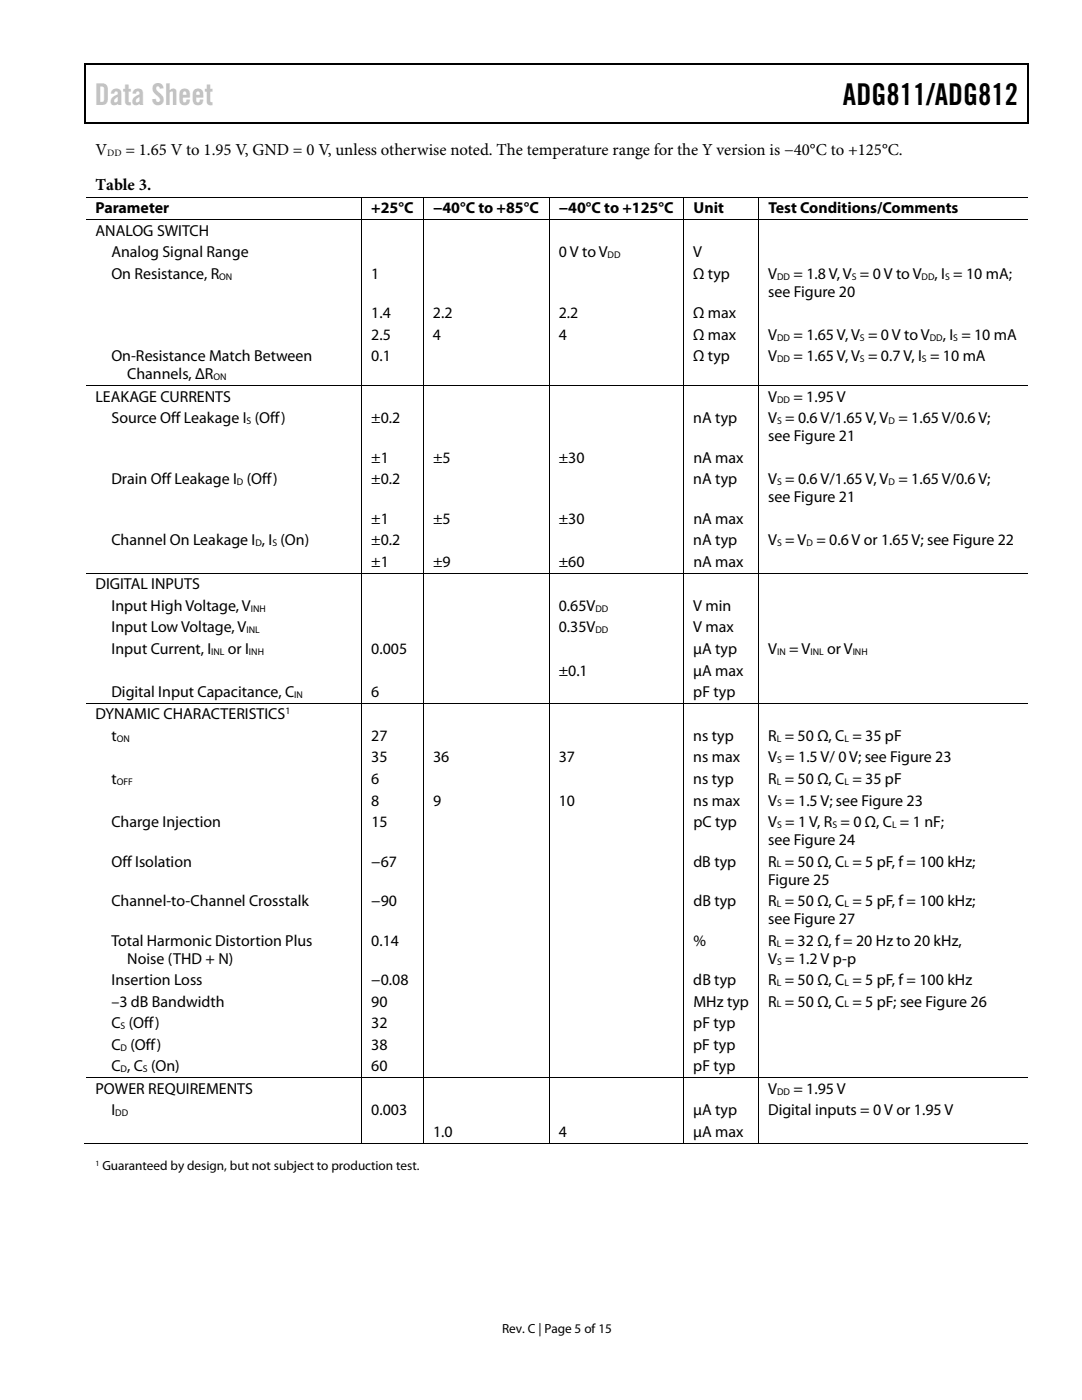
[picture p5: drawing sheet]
<svg xmlns="http://www.w3.org/2000/svg" width="216mm" height="279mm" viewBox="0 0 216 279" stroke-linecap="round" stroke-linejoin="round" font-family="sans-serif">
<defs><g id="words">
<text font-size="6" fill="#c0c0c0" x="18.9" y="21">Data Sheet</text>
<text font-size="6" x="168.2" y="21">ADG811/ADG812</text>
<g font-size="3.3">
<text x="19" y="30.9">V</text>
<text x="25" y="30.9">= 1.65 V to 1.95 V, GND = 0 V, unless otherwise noted. The temperature range for the Y version is −40°C to +125°C.</text>
<text x="19" y="38">Table 3.</text>
</g>
<g font-size="3.2">
<text x="19" y="42.6">Parameter</text>
<text x="19" y="47.1">ANALOG SWITCH</text>
<text x="74.1" y="42.6">+25°C</text>
<text x="86.4" y="42.6">−40°C to +85°C</text>
<text x="111.5" y="42.6">−40°C to +125°C</text>
<text x="138.4" y="42.6">Unit</text>
<text x="153.3" y="42.6">Test Conditions/Comments</text>
<text x="22.2" y="51.4">Analog Signal Range</text>
<text x="111.5" y="51.4">0 V to V</text>
<text x="138.3" y="51.4">V</text>
<text x="22.2" y="55.6">On Resistance, R</text>
<text x="74.1" y="55.6">1</text>
<text x="138.3" y="55.6">Ω typ</text>
<text x="153.3" y="55.7">V</text>
<text x="153.3" y="59.2">see Figure 20</text>
<text x="158.3" y="55.7">= 1.8 V, V = 0 V to V</text>
<text x="186.5" y="55.7">, I = 10 mA;</text>
<text x="74.1" y="63.5">1.4</text>
<text x="86.4" y="63.5">2.2</text>
<text x="111.5" y="63.5">2.2</text>
<text x="138.3" y="63.5">Ω max</text>
<text x="74.1" y="67.8">2.5</text>
<text x="86.4" y="67.8">4</text>
<text x="111.5" y="67.8">4</text>
<text x="138.3" y="67.8">Ω max</text>
<text x="153.3" y="67.8">V</text>
<text x="158.3" y="67.8">= 1.65 V, V = 0 V to V</text>
<text x="188.1" y="67.8">, I = 10 mA</text>
<text x="22.2" y="72.1">On-Resistance Match Between</text>
<text x="25.4" y="75.7">Channels, ΔR</text>
<text x="74.1" y="72.1">0.1</text>
<text x="138.3" y="72.1">Ω typ</text>
<text x="153.3" y="72.1">V</text>
<text x="158.3" y="72.1">= 1.65 V, V = 0.7 V, I = 10 mA</text>
<text x="19" y="80.2">LEAKAGE CURRENTS</text>
<text x="153.3" y="80.2">V</text>
<text x="158.3" y="80.2">= 1.95 V</text>
<text x="22.2" y="84.5">Source Off Leakage I (Off)</text>
<text x="74.1" y="84.5">±0.2</text>
<text x="138.3" y="84.5">nA typ</text>
<text x="153.3" y="84.5">V = 0.6 V/1.65 V, V = 1.65 V/0.6 V;</text>
<text x="153.3" y="88.1">see Figure 21</text>
<text x="74.1" y="92.4">±1</text>
<text x="86.4" y="92.4">±5</text>
<text x="111.5" y="92.4">±30</text>
<text x="138.4" y="92.4">nA max</text>
<text x="22.2" y="96.7">Drain Off Leakage I (Off)</text>
<text x="74.1" y="96.7">±0.2</text>
<text x="138.3" y="96.7">nA typ</text>
<text x="153.3" y="100.3">see Figure 21</text>
<text x="153.3" y="96.7">V = 0.6 V/1.65 V, V = 1.65 V/0.6 V;</text>
<text x="74.1" y="104.5">±1</text>
<text x="86.4" y="104.5">±5</text>
<text x="111.5" y="104.5">±30</text>
<text x="138.4" y="104.5">nA max</text>
<text x="22.2" y="108.8">Channel On Leakage I , I (On)</text>
<text x="74.1" y="108.8">±0.2</text>
<text x="74.1" y="113.1">±1</text>
<text x="86.4" y="113.1">±9</text>
<text x="111.5" y="113.1">±60</text>
<text x="138.3" y="108.8">nA typ</text>
<text x="138.4" y="113.1">nA max</text>
<text x="153.3" y="108.8">V = V = 0.6 V or 1.65 V; see Figure 22</text>
<text x="19" y="117.6">DIGITAL INPUTS</text>
<text x="22.2" y="121.9">Input High Voltage, V</text>
<text x="111.5" y="121.9">0.65V</text>
<text x="138.3" y="121.9">V min</text>
<text x="22.2" y="126.2">Input Low Voltage, V</text>
<text x="22.2" y="130.5">Input Current, I</text>
<text x="45.5" y="130.5">or I</text>
<text x="74.1" y="130.5">0.005</text>
<text x="111.5" y="126.2">0.35V</text>
<text x="138.3" y="130.5">μA typ</text>
<text x="138.3" y="126.2">V max</text>
<text x="153.3" y="130.5">V</text>
<text x="157.5" y="130.5">= V</text>
<text x="165" y="130.5">or V</text>
<text x="111.5" y="134.8">±0.1</text>
<text x="138.3" y="134.8">μA max</text>
<text x="19" y="143.6">DYNAMIC CHARACTERISTICS</text>
<text x="22.2" y="139.1">Digital Input Capacitance, C</text>
<text x="74.1" y="139.1">6</text>
<text x="138.3" y="139.1">pF typ</text>
<text x="22.2" y="147.9">t</text>
<text x="74.1" y="147.9">27</text>
<text x="138.3" y="147.9">ns typ</text>
<text x="153.3" y="147.9">R = 50 Ω, C = 35 pF</text>
<text x="74.1" y="152.2">35</text>
<text x="86.4" y="152.2">36</text>
<text x="111.5" y="152.2">37</text>
<text x="138.3" y="152.2">ns max</text>
<text x="153.3" y="152.2">V = 1.5 V/ 0 V; see Figure 23</text>
<text x="22.2" y="156.5">t</text>
<text x="74.1" y="160.8">8</text>
<text x="74.1" y="156.5">6</text>
<text x="86.4" y="160.8">9</text>
<text x="111.5" y="160.8">10</text>
<text x="138.3" y="156.5">ns typ</text>
<text x="138.3" y="160.8">ns max</text>
<text x="153.3" y="156.5">R = 50 Ω, C = 35 pF</text>
<text x="153.3" y="160.8">V = 1.5 V; see Figure 23</text>
<text x="22.2" y="165.1">Charge Injection</text>
<text x="74.1" y="165.1">15</text>
<text x="138.4" y="165.1">pC typ</text>
<text x="153.3" y="165.1">V = 1 V, R = 0 Ω, C = 1 nF;</text>
<text x="22.2" y="172.9">Off Isolation</text>
<text x="74.1" y="172.9">−67</text>
<text x="138.3" y="172.9">dB typ</text>
<text x="153.3" y="168.7">see Figure 24</text>
<text x="153.3" y="173">R = 50 Ω, C = 5 pF, f = 100 kHz;</text>
<text x="153.3" y="176.6">Figure 25</text>
<text x="22.2" y="180.8">Channel-to-Channel Crosstalk</text>
<text x="74.1" y="180.8">−90</text>
<text x="138.3" y="180.8">dB typ</text>
<text x="153.3" y="184.4">see Figure 27</text>
<text x="153.3" y="180.8">R = 50 Ω, C = 5 pF, f = 100 kHz;</text>
<text x="22.2" y="188.7">Total Harmonic Distortion Plus</text>
<text x="74.1" y="188.7">0.14</text>
<text x="138.3" y="188.7">%</text>
<text x="153.3" y="188.7">R = 32 Ω, f = 20 Hz to 20 kHz,</text>
<text x="22.2" y="196.6">Insertion Loss</text>
<text x="25.4" y="192.3">Noise (THD + N)</text>
<text x="74.1" y="196.6">−0.08</text>
<text x="138.3" y="196.6">dB typ</text>
<text x="153.3" y="192.3">V = 1.2 V p-p</text>
<text x="153.3" y="196.6">R = 50 Ω, C = 5 pF, f = 100 kHz</text>
<text x="22.2" y="200.9">–3 dB Bandwidth</text>
<text x="74.1" y="200.9">90</text>
<text x="138.4" y="200.9">MHz typ</text>
<text x="153.3" y="200.9">R = 50 Ω, C = 5 pF; see Figure 26</text>
<text x="22.2" y="205.2">C (Off)</text>
<text x="22.2" y="209.5">C (Off)</text>
<text x="74.1" y="209.5">38</text>
<text x="74.1" y="205.2">32</text>
<text x="138.3" y="209.5">pF typ</text>
<text x="138.3" y="205.2">pF typ</text>
<text x="22.2" y="213.8">C , C (On)</text>
<text x="74.1" y="213.8">60</text>
<text x="138.3" y="213.8">pF typ</text>
<text x="19" y="218.3">POWER REQUIREMENTS</text>
<text x="153.3" y="218.3">V</text>
<text x="158.3" y="218.3">= 1.95 V</text>
<text x="22.2" y="222.5">I</text>
<text x="74.1" y="222.5">0.003</text>
<text x="86.4" y="226.8">1.0</text>
<text x="111.5" y="226.8">4</text>
<text x="138.3" y="222.5">μA typ</text>
<text x="138.3" y="226.8">μA max</text>
<text x="153.3" y="222.5">Digital inputs = 0 V or 1.95 V</text>
</g>
<g font-size="2.6">
<text x="20.4" y="233.5">Guaranteed by design, but not subject to production test.</text>
<text x="100.2" y="266">Rev. C | Page 5 of 15</text>
</g>
<g font-size="1.9">
<text x="21.4" y="31.1">DD</text>
<text x="121.2" y="51.5">DD</text>
<text x="43.8" y="55.8">ON</text>
<text x="155.1" y="55.8">DD</text>
<text x="170" y="55.8">S</text>
<text x="183.9" y="55.8">DD</text>
<text x="188.6" y="55.8">S</text>
<text x="155.1" y="68">DD</text>
<text x="171.6" y="68">S</text>
<text x="185.5" y="68">DD</text>
<text x="190.2" y="68">S</text>
<text x="42.6" y="75.9">ON</text>
<text x="155.1" y="72.3">DD</text>
<text x="171.6" y="72.3">S</text>
<text x="184" y="72.3">S</text>
<text x="155.1" y="80.3">DD</text>
<text x="49.2" y="84.6">S</text>
<text x="155.1" y="84.7">S</text>
<text x="177.3" y="84.7">D</text>
<text x="47.3" y="96.8">D</text>
<text x="155.1" y="96.9">S</text>
<text x="177.3" y="96.9">D</text>
<text x="51" y="109">D</text>
<text x="54.4" y="109">S</text>
<text x="155.1" y="109">S</text>
<text x="160.9" y="109">D</text>
<text x="50.1" y="122.1">INH</text>
<text x="118.8" y="122.1">DD</text>
<text x="42.2" y="130.7">INL</text>
<text x="49.2" y="126.4">INL</text>
<text x="49.7" y="130.7">INH</text>
<text x="118.8" y="126.4">DD</text>
<text x="155.1" y="130.7">IN</text>
<text x="161.7" y="130.7">INL</text>
<text x="170.2" y="130.7">INH</text>
<text x="56.9" y="142.5">1</text>
<text x="58.7" y="139.3">IN</text>
<text x="23.3" y="148">ON</text>
<text x="155" y="148">L</text>
<text x="168.5" y="148">L</text>
<text x="155.1" y="152.3">S</text>
<text x="23.3" y="156.6">OFF</text>
<text x="155" y="156.6">L</text>
<text x="155.1" y="160.9">S</text>
<text x="168.5" y="156.6">L</text>
<text x="155.1" y="165.2">S</text>
<text x="166.1" y="165.2">S</text>
<text x="178" y="165.2">L</text>
<text x="155" y="173.1">L</text>
<text x="168.5" y="173.1">L</text>
<text x="155" y="181">L</text>
<text x="168.5" y="181">L</text>
<text x="155" y="188.9">L</text>
<text x="155" y="196.8">L</text>
<text x="155.1" y="192.5">S</text>
<text x="168.5" y="196.8">L</text>
<text x="155" y="201.1">L</text>
<text x="168.5" y="201.1">L</text>
<text x="24.1" y="205.4">S</text>
<text x="24.1" y="209.7">D</text>
<text x="24.1" y="214">D</text>
<text x="28.5" y="214">S</text>
<text x="155.1" y="218.4">DD</text>
<text x="23" y="222.7">DD</text>
</g>
<text font-size="1.6" x="19" y="232.6">1</text>
</g></defs>
<path d="M16.9 12.7h.2v1h-.2zM205.1 12.7h.2v1h-.2zM205.1 12.7h.2v.3h-.2zM82.3 24.4h.2v.3h-.2zM205.1 24.4h.2v.3h-.2z" fill="#000"/>
<path d="M16.9 12.8h188.2M17 13.7v11M205.2 13.7v11M205.1 24.5h-188.2" fill="none" stroke="#000" stroke-width=".25"/>
<g fill="none" stroke="#000" stroke-width=".2">
<path d="M17.1 39.3h188M72.2 39.4v4.4M84.5 39.4v4.4M109.6 39.4v4.4M136.4 39.4v4.4M151.4 39.4v4.4M17.1 43.8h188M72.2 43.9v33M84.5 43.9v33M109.6 43.9v33M136.4 43.9v33M151.4 43.9v33"/>
<path d="M72.2 77.1v37.2M84.5 77.1v37.2M109.6 77.1v37.2M136.4 77.1v37.2M151.4 77.1v37.2M205.1 77h-188M72.2 114.5v25.8M84.5 114.5v25.8M109.6 114.5v25.8M136.4 114.5v25.8M151.4 114.5v25.8M205.1 114.4h-188"/>
<path d="M72.2 140.4v74.6M84.5 140.4v74.6M109.6 140.4v74.6M136.4 140.4v74.6M151.4 140.4v74.6M205.1 140.4h-188M17.1 215.1h188M72.2 215.1v13.1M84.5 215.1v13.1M109.6 215.1v13.1M136.4 215.1v13.1M151.4 215.1v13.1"/>
<path d="M16.9 228.1h55.2M72.3 228.1h12.1M84.6 228.1h24.9M109.7 228.1h26.7M136.5 228.1h14.8M151.5 228.1h53.6"/>
</g>
<use href="#words"/>
</svg>
